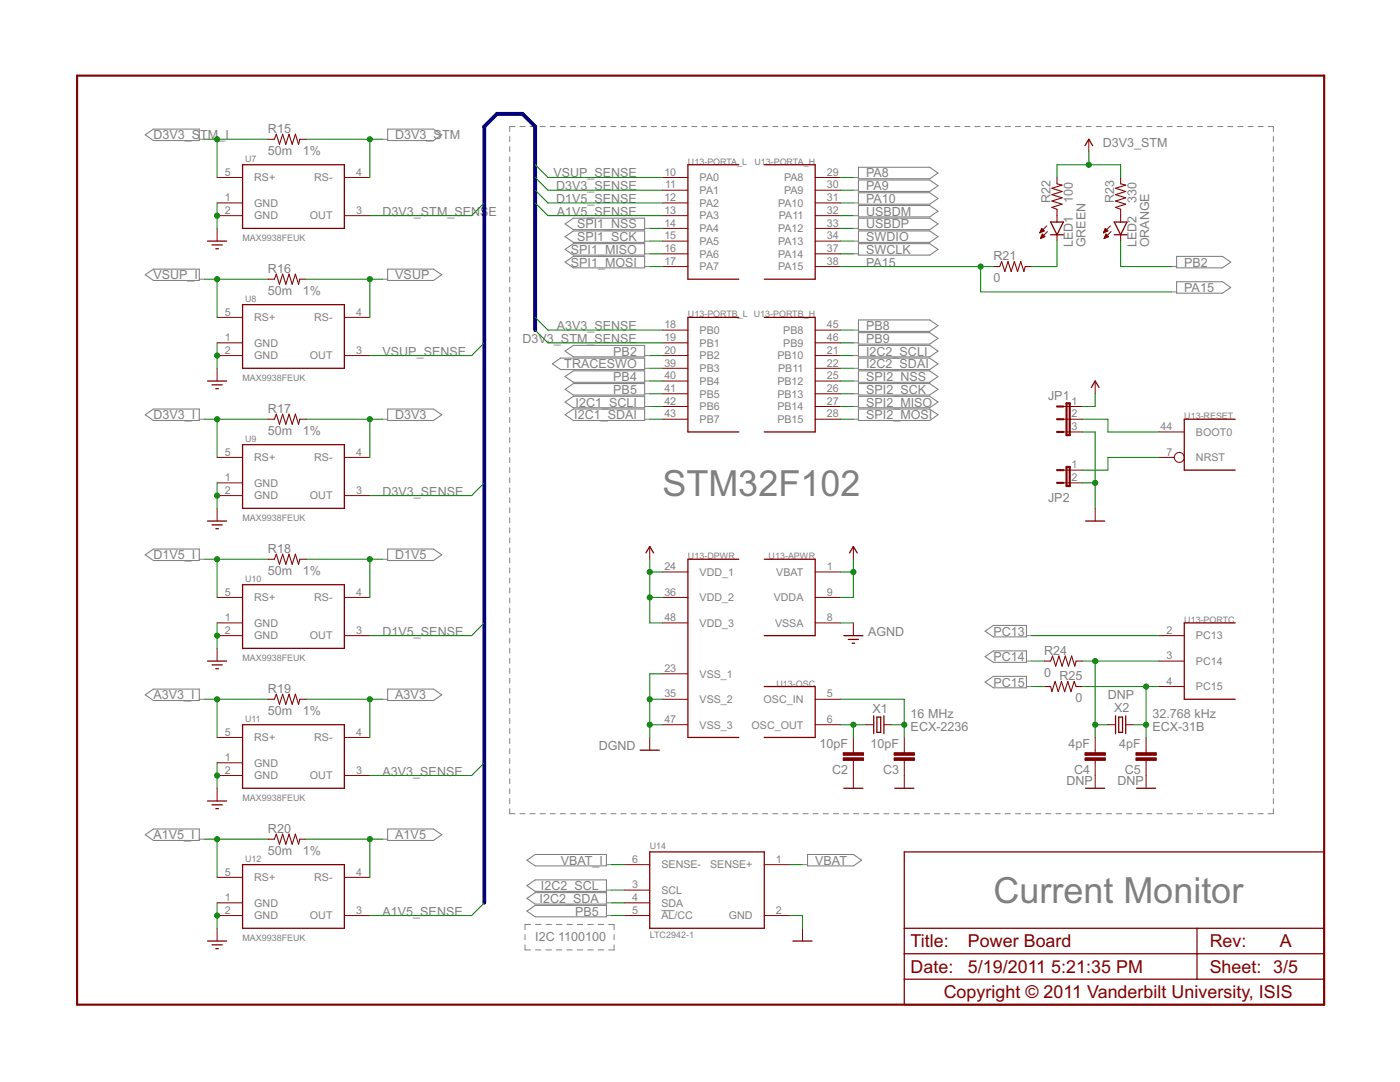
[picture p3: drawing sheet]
<svg xmlns="http://www.w3.org/2000/svg" width="279mm" height="216mm" viewBox="0 0 279 216" stroke-linecap="round" stroke-linejoin="round" font-family="sans-serif">
<defs><g id="words">
<g font-size="8" fill="#808080">
<text x="132.2" y="98.9">STM32F102</text>
<text x="198.2" y="180.2">Current Monitor</text>
</g>
<g font-size="4" fill="#800000">
<text x="181.7" y="189">Title:</text>
<text x="193.2" y="189">Power Board</text>
<text x="241.4" y="189">Rev:</text>
<text x="255.4" y="189">A</text>
<text x="181.7" y="194.1">Date:</text>
<text x="193.2" y="194.1">5/19/2011</text>
<text x="209.8" y="194.1">5:21:35 PM</text>
<text x="241.4" y="194.1">Sheet: 3/5</text>
<text x="188.3" y="199.2">Copyright © 2011 Vanderbilt University, ISIS</text>
</g>
<g font-size="2.8" fill="#808080">
<text x="30.6" y="27.8">D3V3_S</text>
<text x="40" y="27.8">TM_I</text>
<text x="53.5" y="26.5">R15</text>
<text x="78.9" y="27.8">D3V3_STM</text>
<text x="220.1" y="29.3">D3V3_STM</text>
<text x="53.5" y="31">50m</text>
<text x="60.5" y="31">1%</text>
<text x="110.4" y="35.4">VSUP_SENSE</text>
<text x="172.8" y="35.4">PA8</text>
<text x="111" y="37.9">D3V3_SENSE</text>
<text x="111" y="40.5">D1V5_SENSE</text>
<text x="172.8" y="37.9">PA9</text>
<text x="172.8" y="40.5">PA10</text>
<text x="209.7" y="40.5" transform="rotate(-90 209.7 40.5)">R22</text>
<text x="214.1" y="40.5" transform="rotate(-90 214.1 40.5)">100</text>
<text x="222.4" y="40.5" transform="rotate(-90 222.4 40.5)">R23</text>
<text x="226.8" y="40.5" transform="rotate(-90 226.8 40.5)">330</text>
<text x="76.3" y="43">D3V3_STM_SENSE</text>
<text x="111.1" y="43">A1V5_SENSE</text>
<text x="115.2" y="45.6">SPI1_NSS</text>
<text x="172.8" y="43">USBDM</text>
<text x="172.8" y="45.6">USBDP</text>
<text x="113.9" y="50.6">SPI1_MISO</text>
<text x="113.9" y="53.2">SPI1_MOSI</text>
<text x="115.2" y="48.1">SPI1_SCK</text>
<text x="172.8" y="48.1">SWDIO</text>
<text x="172.8" y="50.6">SWCLK</text>
<text x="172.8" y="53.2">PA15</text>
<text x="198.2" y="51.9">R21</text>
<text x="214.1" y="49.4" transform="rotate(-90 214.1 49.4)">LED1</text>
<text x="216.7" y="49.4" transform="rotate(-90 216.7 49.4)">GREEN</text>
<text x="226.8" y="49.4" transform="rotate(-90 226.8 49.4)">LED2</text>
<text x="229.4" y="49.4" transform="rotate(-90 229.4 49.4)">ORANGE</text>
<text x="236.3" y="53.2">PB2</text>
<text x="30.6" y="55.7">VSUP_I</text>
<text x="53.5" y="58.9">50m</text>
<text x="53.5" y="54.5">R16</text>
<text x="60.5" y="58.9">1%</text>
<text x="78.9" y="55.7">VSUP</text>
<text x="198.2" y="56.4">0</text>
<text x="236.3" y="58.3">PA15</text>
<text x="111.1" y="65.9">A3V3_SENSE</text>
<text x="172.8" y="65.9">PB8</text>
<text x="76.3" y="71">VSUP_SENSE</text>
<text x="104.3" y="68.4">D3V3_STM_SENSE</text>
<text x="122.4" y="71">PB2</text>
<text x="172.8" y="68.4">PB9</text>
<text x="172.8" y="71">I2C2_SCLI</text>
<text x="112.6" y="73.5">TRACESWO</text>
<text x="122.4" y="76">PB4</text>
<text x="172.8" y="76">SPI2_NSS</text>
<text x="172.8" y="73.5">I2C2_SDAI</text>
<text x="30.6" y="83.7">D3V3_I</text>
<text x="53.5" y="82.4">R17</text>
<text x="78.9" y="83.7">D3V3</text>
<text x="114.6" y="83.7">I2C1_SDAI</text>
<text x="114.9" y="81.1">I2C1_SCLI</text>
<text x="122.4" y="78.6">PB5</text>
<text x="172.8" y="78.6">SPI2_SCK</text>
<text x="172.8" y="81.1">SPI2_MISO</text>
<text x="172.8" y="83.7">SPI2_MOSI</text>
<text x="209.2" y="79.8">JP1</text>
<text x="53.5" y="86.8">50m</text>
<text x="60.5" y="86.8">1%</text>
<text x="76.3" y="98.9">D3V3_SENSE</text>
<text x="209.2" y="100.2">JP2</text>
<text x="30.6" y="111.6">D1V5_I</text>
<text x="53.5" y="110.3">R18</text>
<text x="78.9" y="111.6">D1V5</text>
<text x="53.5" y="114.8">50m</text>
<text x="60.5" y="114.8">1%</text>
<text x="76.3" y="126.8">D1V5_SENSE</text>
<text x="173.2" y="126.8">AGND</text>
<text x="198.2" y="126.8">PC13</text>
<text x="198.2" y="131.9">PC14</text>
<text x="208.4" y="130.6">R24</text>
<text x="198.2" y="137">PC15</text>
<text x="208.4" y="135.1">0 R25</text>
<text x="30.6" y="139.5">A3V3_I</text>
<text x="53.5" y="142.7">50m</text>
<text x="53.5" y="138.3">R19</text>
<text x="60.5" y="142.7">1%</text>
<text x="78.9" y="139.5">A3V3</text>
<text x="174.1" y="142.3">X1</text>
<text x="181.7" y="143.3">16 MHz</text>
<text x="214.6" y="140.2">0</text>
<text x="221.1" y="139.5">DNP</text>
<text x="222.4" y="142.1">X2</text>
<text x="230" y="143.3">32.768 kHz</text>
<text x="119.5" y="149.7">DGND</text>
<text x="163.6" y="149.3">10pF</text>
<text x="173.7" y="149.3">10pF</text>
<text x="181.7" y="145.9">ECX-2236</text>
<text x="213.2" y="149.3">4pF</text>
<text x="223.4" y="149.3">4pF</text>
<text x="230" y="145.9">ECX-31B</text>
<text x="76.3" y="154.8">A3V3_SENSE</text>
<text x="166.1" y="154.4">C2</text>
<text x="176.3" y="154.4">C3</text>
<text x="214.3" y="154.4">C4</text>
<text x="224.5" y="154.4">C5</text>
<text x="212.8" y="156.7">DNP</text>
<text x="223" y="156.7">DNP</text>
<text x="30.6" y="167.5">A1V5_I</text>
<text x="53.5" y="166.2">R20</text>
<text x="78.9" y="167.5">A1V5</text>
<text x="53.5" y="170.6">50m</text>
<text x="60.5" y="170.6">1%</text>
<text x="111.9" y="172.5">VBAT_I</text>
<text x="162.7" y="172.5">VBAT</text>
<text x="108" y="177.6">I2C2_SCL</text>
<text x="76.3" y="182.7">A1V5_SENSE</text>
<text x="107.7" y="180.2">I2C2_SDA</text>
<text x="114.8" y="182.7">PB5</text>
<text x="106.8" y="187.8">I2C 1100100</text>
</g>
<g font-size="2.4" fill="#808080">
<text x="44.9" y="35">5</text>
<text x="71.1" y="35">4</text>
<text x="132.6" y="35">10</text>
<text x="165" y="35">29</text>
<text x="44.9" y="40.1">1</text>
<text x="50.7" y="36.2">RS+</text>
<text x="50.7" y="41.2">GND</text>
<text x="62.7" y="36.2">RS-</text>
<text x="132.6" y="40.1">12</text>
<text x="132.7" y="37.6">11</text>
<text x="139.6" y="36.2">PA0</text>
<text x="139.6" y="38.7">PA1</text>
<text x="139.6" y="41.2">PA2</text>
<text x="155.3" y="41.2">PA10</text>
<text x="156.5" y="36.2">PA8</text>
<text x="156.5" y="38.7">PA9</text>
<text x="165" y="37.6">30</text>
<text x="165" y="40.1">31</text>
<text x="44.9" y="42.7">2</text>
<text x="50.7" y="43.8">GND</text>
<text x="61.9" y="43.8">OUT</text>
<text x="71.1" y="42.7">3</text>
<text x="132.6" y="42.7">13</text>
<text x="132.6" y="45.2">14</text>
<text x="132.6" y="47.7">15</text>
<text x="139.6" y="43.8">PA3</text>
<text x="139.6" y="46.3">PA4</text>
<text x="155.3" y="46.3">PA12</text>
<text x="155.4" y="43.8">PA11</text>
<text x="165" y="42.7">32</text>
<text x="165" y="45.2">33</text>
<text x="165" y="47.7">34</text>
<text x="132.6" y="50.3">16</text>
<text x="132.6" y="52.8">17</text>
<text x="139.6" y="48.9">PA5</text>
<text x="139.6" y="51.4">PA6</text>
<text x="139.6" y="53.9">PA7</text>
<text x="155.3" y="48.9">PA13</text>
<text x="155.3" y="51.4">PA14</text>
<text x="155.3" y="53.9">PA15</text>
<text x="165" y="50.3">37</text>
<text x="165" y="52.8">38</text>
<text x="44.9" y="63">5</text>
<text x="50.7" y="64.1">RS+</text>
<text x="62.7" y="64.1">RS-</text>
<text x="71.1" y="63">4</text>
<text x="132.6" y="65.5">18</text>
<text x="165" y="65.5">45</text>
<text x="44.9" y="68.1">1</text>
<text x="44.9" y="70.6">2</text>
<text x="50.7" y="69.2">GND</text>
<text x="50.7" y="71.7">GND</text>
<text x="61.9" y="71.7">OUT</text>
<text x="71.1" y="70.6">3</text>
<text x="132.6" y="68.1">19</text>
<text x="132.6" y="70.6">20</text>
<text x="139.6" y="66.6">PB0</text>
<text x="139.6" y="69.2">PB1</text>
<text x="139.6" y="71.7">PB2</text>
<text x="155.1" y="71.7">PB10</text>
<text x="156.3" y="66.6">PB8</text>
<text x="156.3" y="69.2">PB9</text>
<text x="165" y="68.1">46</text>
<text x="165" y="70.6">21</text>
<text x="132.6" y="73.1">39</text>
<text x="132.6" y="75.7">40</text>
<text x="139.6" y="74.3">PB3</text>
<text x="139.6" y="76.8">PB4</text>
<text x="155.1" y="76.8">PB12</text>
<text x="155.3" y="74.3">PB11</text>
<text x="165" y="73.1">22</text>
<text x="165" y="75.7">25</text>
<text x="132.6" y="78.2">41</text>
<text x="132.6" y="80.8">42</text>
<text x="132.6" y="83.3">43</text>
<text x="139.6" y="79.3">PB5</text>
<text x="139.6" y="81.9">PB6</text>
<text x="155.1" y="79.3">PB13</text>
<text x="155.1" y="81.9">PB14</text>
<text x="165" y="78.2">26</text>
<text x="165" y="80.8">27</text>
<text x="165" y="83.3">28</text>
<text x="213.8" y="80.8">1</text>
<text x="213.8" y="83.3">2</text>
<text x="139.6" y="84.4">PB7</text>
<text x="155.1" y="84.4">PB15</text>
<text x="213.8" y="85.8">3</text>
<text x="231.6" y="85.8">44</text>
<text x="238.7" y="87">BOOT0</text>
<text x="44.9" y="90.9">5</text>
<text x="44.9" y="96">1</text>
<text x="50.7" y="92">RS+</text>
<text x="62.7" y="92">RS-</text>
<text x="71.1" y="90.9">4</text>
<text x="213.8" y="93.5">1</text>
<text x="213.8" y="96">2</text>
<text x="232.8" y="90.9">7</text>
<text x="238.7" y="92">NRST</text>
<text x="44.9" y="98.5">2</text>
<text x="50.7" y="97.1">GND</text>
<text x="50.7" y="99.7">GND</text>
<text x="61.9" y="99.7">OUT</text>
<text x="71.1" y="98.5">3</text>
<text x="132.6" y="113.8">24</text>
<text x="165" y="113.8">1</text>
<text x="44.9" y="118.9">5</text>
<text x="50.7" y="120">RS+</text>
<text x="62.7" y="120">RS-</text>
<text x="71.1" y="118.9">4</text>
<text x="132.6" y="118.9">36</text>
<text x="139.6" y="114.9">VDD_1</text>
<text x="139.6" y="120">VDD_2</text>
<text x="154.4" y="120">VDDA</text>
<text x="154.9" y="114.9">VBAT</text>
<text x="165" y="118.9">9</text>
<text x="44.9" y="123.9">1</text>
<text x="50.7" y="125">GND</text>
<text x="132.6" y="123.9">48</text>
<text x="139.6" y="125">VDD_3</text>
<text x="154.7" y="125">VSSA</text>
<text x="165" y="123.9">8</text>
<text x="44.9" y="126.5">2</text>
<text x="50.7" y="127.6">GND</text>
<text x="61.9" y="127.6">OUT</text>
<text x="71.1" y="126.5">3</text>
<text x="232.8" y="126.5">2</text>
<text x="232.8" y="131.5">3</text>
<text x="238.7" y="127.6">PC13</text>
<text x="132.6" y="134.1">23</text>
<text x="139.6" y="135.2">VSS_1</text>
<text x="232.8" y="136.6">4</text>
<text x="238.7" y="132.7">PC14</text>
<text x="238.7" y="137.7">PC15</text>
<text x="132.6" y="139.2">35</text>
<text x="139.6" y="140.3">VSS_2</text>
<text x="152.4" y="140.3">OSC_IN</text>
<text x="165" y="139.2">5</text>
<text x="44.9" y="146.8">5</text>
<text x="50.7" y="147.9">RS+</text>
<text x="62.7" y="147.9">RS-</text>
<text x="71.1" y="146.8">4</text>
<text x="132.6" y="144.2">47</text>
<text x="139.6" y="145.4">VSS_3</text>
<text x="150" y="145.4">OSC_OUT</text>
<text x="165" y="144.2">6</text>
<text x="44.9" y="151.9">1</text>
<text x="44.9" y="154.4">2</text>
<text x="50.7" y="153">GND</text>
<text x="50.7" y="155.5">GND</text>
<text x="61.9" y="155.5">OUT</text>
<text x="71.1" y="154.4">3</text>
<text x="126.2" y="172.2">6</text>
<text x="132" y="173.3">SENSE-</text>
<text x="141.7" y="173.3">SENSE+</text>
<text x="154.9" y="172.2">1</text>
<text x="44.9" y="174.7">5</text>
<text x="44.9" y="179.8">1</text>
<text x="50.7" y="175.8">RS+</text>
<text x="62.7" y="175.8">RS-</text>
<text x="71.1" y="174.7">4</text>
<text x="126.2" y="177.3">3</text>
<text x="126.2" y="179.8">4</text>
<text x="132" y="178.4">SCL</text>
<text x="44.9" y="182.3">2</text>
<text x="50.7" y="180.9">GND</text>
<text x="50.7" y="183.5">GND</text>
<text x="61.9" y="183.5">OUT</text>
<text x="71.1" y="182.3">3</text>
<text x="126.2" y="182.3">5</text>
<text x="132" y="180.9">SDA</text>
<text x="132" y="183.5">AL/CC</text>
<text x="145.4" y="183.5">GND</text>
<text x="154.9" y="182.3">2</text>
</g>
<g font-size="2" fill="#808080">
<text x="48.9" y="32.4">U7</text>
<text x="137.3" y="32.9">U13-PORTA_L</text>
<text x="150.6" y="32.9">U13-PORTA_H</text>
<text x="48.4" y="48.1">MAX9938FEUK</text>
<text x="48.9" y="60.3">U8</text>
<text x="137.3" y="63.3">U13-PORTB_L U13-PORTB_H</text>
<text x="48.4" y="76">MAX9938FEUK</text>
<text x="236.3" y="83.7">U13-RESET</text>
<text x="48.9" y="88.2">U9</text>
<text x="48.4" y="104">MAX9938FEUK</text>
<text x="137.3" y="111.6">U13-DPWR</text>
<text x="153.4" y="111.6">U13-APWR</text>
<text x="48.9" y="116.2">U10</text>
<text x="236.3" y="124.3">U13-PORTC</text>
<text x="48.4" y="131.9">MAX9938FEUK</text>
<text x="155" y="137">U13-OSC</text>
<text x="48.9" y="144.1">U11</text>
<text x="48.4" y="159.8">MAX9938FEUK</text>
<text x="48.9" y="172">U12</text>
<text x="129.7" y="169.5">U14</text>
<text x="48.4" y="187.8">MAX9938FEUK</text>
<text x="129.7" y="187.3">LTC2942-1</text>
</g>
</g></defs>
<g fill="#808080" stroke="#808080" stroke-width=".2">
<path d="M101.7 162.4h1.1z"/>
<path d="M103.8 162.4h1z"/>
<path d="M105.8 162.4h1z"/>
<path d="M107.8 162.4h1z"/>
<path d="M109.8 162.4h1z"/>
<path d="M111.8 162.4h1z"/>
<path d="M113.9 162.4h1z"/>
<path d="M115.9 162.4h1z"/>
<path d="M117.9 162.4h1z"/>
<path d="M119.9 162.4h1z"/>
<path d="M121.9 162.4h1z"/>
<path d="M123.9 162.4h1z"/>
<path d="M126 162.4h1z"/>
<path d="M128 162.4h1z"/>
<path d="M130 162.4h1z"/>
<path d="M132 162.4h1z"/>
<path d="M134 162.4h1z"/>
<path d="M136 162.4h1.1z"/>
<path d="M138.1 162.4h1z"/>
<path d="M140.1 162.4h1z"/>
<path d="M142.1 162.4h1z"/>
<path d="M144.1 162.4h1z"/>
<path d="M146.1 162.4h1.1z"/>
<path d="M148.1 162.4h1.1z"/>
<path d="M150.2 162.4h1z"/>
<path d="M152.2 162.4h1z"/>
<path d="M154.2 162.4h1z"/>
<path d="M156.2 162.4h1z"/>
<path d="M158.2 162.4h1.1z"/>
<path d="M160.3 162.4h1z"/>
<path d="M162.3 162.4h1z"/>
<path d="M164.3 162.4h1z"/>
<path d="M166.3 162.4h1z"/>
<path d="M168.3 162.4h1.1z"/>
<path d="M170.3 162.4h1.1z"/>
<path d="M172.4 162.4h1z"/>
<path d="M174.4 162.4h1z"/>
<path d="M176.4 162.4h1z"/>
<path d="M178.4 162.4h1.1z"/>
<path d="M180.4 162.4h1.1z"/>
<path d="M182.5 162.4h1z"/>
<path d="M184.5 162.4h1z"/>
<path d="M186.5 162.4h1z"/>
<path d="M188.5 162.4h1z"/>
<path d="M190.5 162.4h1.1z"/>
<path d="M192.6 162.4h1z"/>
<path d="M194.6 162.4h1z"/>
<path d="M196.6 162.4h1z"/>
<path d="M198.6 162.4h1z"/>
<path d="M200.6 162.4h1z"/>
<path d="M202.6 162.4h1.1z"/>
<path d="M204.7 162.4h1z"/>
<path d="M206.7 162.4h1z"/>
<path d="M208.7 162.4h1z"/>
<path d="M210.7 162.4h1z"/>
<path d="M212.7 162.4h1.1z"/>
<path d="M214.8 162.4h1z"/>
<path d="M216.8 162.4h1z"/>
<path d="M218.8 162.4h1z"/>
<path d="M220.8 162.4h1z"/>
<path d="M222.8 162.4h1z"/>
<path d="M224.9 162.4h1z"/>
<path d="M226.9 162.4h1z"/>
<path d="M228.9 162.4h1z"/>
<path d="M230.9 162.4h1z"/>
<path d="M232.9 162.4h1z"/>
<path d="M234.9 162.4h1z"/>
<path d="M237 162.4h1z"/>
<path d="M239 162.4h1z"/>
<path d="M241 162.4h1z"/>
<path d="M243 162.4h1z"/>
<path d="M245 162.4h1z"/>
<path d="M247 162.4h1.1z"/>
<path d="M249.1 162.4h1z"/>
<path d="M251.1 162.4h1z"/>
<path d="M253.1 162.4h1z"/>
<path d="M254.1 161.4v1z"/>
<path d="M254.1 159.4v1z"/>
<path d="M254.1 157.4v1z"/>
<path d="M254.1 155.4v1z"/>
<path d="M254.1 153.4v1z"/>
<path d="M254.1 151.4v1z"/>
<path d="M254.1 149.4v1z"/>
<path d="M254.1 147.4v1z"/>
<path d="M254.1 145.4v1z"/>
<path d="M254.1 143.4v1z"/>
<path d="M254.1 141.4v1z"/>
<path d="M254.1 139.4v1z"/>
<path d="M254.1 137.4v.9z"/>
<path d="M254.1 135.4v1z"/>
<path d="M254.1 133.3v1z"/>
<path d="M254.1 131.3v1.1z"/>
<path d="M254.1 129.3v1z"/>
<path d="M254.1 127.3v1.1z"/>
<path d="M254.1 125.3v1z"/>
<path d="M254.1 123.3v1z"/>
<path d="M254.1 121.3v1z"/>
<path d="M254.1 119.3v1z"/>
<path d="M254.1 117.3v1z"/>
<path d="M254.1 115.3v1z"/>
<path d="M254.1 113.3v1z"/>
<path d="M254.1 111.3v1z"/>
<path d="M254.1 109.3v1z"/>
<path d="M254.1 107.3v1z"/>
<path d="M254.1 105.3v1z"/>
<path d="M254.1 103.3v1z"/>
<path d="M254.1 101.3v1z"/>
<path d="M254.1 99.3v1z"/>
<path d="M254.1 97.3v1z"/>
<path d="M254.1 95.3v1z"/>
<path d="M254.1 93.3v1z"/>
<path d="M254.1 91.3v1z"/>
<path d="M254.1 89.3v1z"/>
<path d="M254.1 87.3v1z"/>
<path d="M254.1 85.3v1z"/>
<path d="M254.1 83.3v1z"/>
<path d="M254.1 81.3v1z"/>
<path d="M254.1 79.3v1z"/>
<path d="M254.1 77.3v1z"/>
<path d="M254.1 75.3v1z"/>
<path d="M254.1 73.3v1z"/>
<path d="M254.1 71.3v1z"/>
<path d="M254.1 69.3v1z"/>
<path d="M254.1 67.3v1z"/>
<path d="M254.1 65.3v1z"/>
<path d="M254.1 63.3v1z"/>
<path d="M254.1 61.3v1z"/>
<path d="M254.1 59.3v1z"/>
<path d="M254.1 57.3v1z"/>
<path d="M254.1 55.3v1z"/>
<path d="M254.1 53.3v1z"/>
<path d="M254.1 51.3v1z"/>
<path d="M254.1 49.3v1z"/>
<path d="M254.1 47.3v1z"/>
<path d="M254.1 45.3v1z"/>
<path d="M254.1 43.3v1z"/>
<path d="M254.1 41.3v1z"/>
<path d="M254.1 39.3v1z"/>
<path d="M254.1 37.3v1z"/>
<path d="M254.1 35.3v1z"/>
<path d="M254.1 33.3v1z"/>
<path d="M254.1 31.3v1z"/>
<path d="M254.1 29.3v.9z"/>
<path d="M254.1 27.2v1.1z"/>
<path d="M254.1 25.3v.9z"/>
<path d="M253.1 25.3h1z"/>
<path d="M251.1 25.3h1z"/>
<path d="M249.1 25.3h1z"/>
<path d="M247 25.3h1.1z"/>
<path d="M245 25.3h1z"/>
<path d="M243 25.3h1z"/>
<path d="M241 25.3h1z"/>
<path d="M239 25.3h1z"/>
<path d="M237 25.3h1z"/>
<path d="M234.9 25.3h1z"/>
<path d="M232.9 25.3h1z"/>
<path d="M230.9 25.3h1z"/>
<path d="M228.9 25.3h1z"/>
<path d="M226.9 25.3h1z"/>
<path d="M224.9 25.3h1z"/>
<path d="M222.8 25.3h1z"/>
<path d="M220.8 25.3h1z"/>
<path d="M218.8 25.3h1z"/>
<path d="M216.8 25.3h1z"/>
<path d="M214.8 25.3h1z"/>
<path d="M212.7 25.3h1.1z"/>
<path d="M210.7 25.3h1z"/>
<path d="M208.7 25.3h1z"/>
<path d="M206.7 25.3h1z"/>
<path d="M204.7 25.3h1z"/>
<path d="M202.6 25.3h1.1z"/>
<path d="M200.6 25.3h1.1z"/>
<path d="M198.6 25.3h1z"/>
<path d="M196.6 25.3h1z"/>
<path d="M194.6 25.3h1z"/>
<path d="M192.6 25.3h1z"/>
<path d="M190.5 25.3h1.1z"/>
<path d="M188.5 25.3h1z"/>
<path d="M186.5 25.3h1z"/>
<path d="M184.5 25.3h1z"/>
<path d="M182.5 25.3h1z"/>
<path d="M180.4 25.3h1.1z"/>
<path d="M178.4 25.3h1.1z"/>
<path d="M176.4 25.3h1z"/>
<path d="M174.4 25.3h1z"/>
<path d="M172.4 25.3h1z"/>
<path d="M170.3 25.3h1.1z"/>
<path d="M168.3 25.3h1.1z"/>
<path d="M166.3 25.3h1z"/>
<path d="M164.3 25.3h1z"/>
<path d="M162.3 25.3h1z"/>
<path d="M160.3 25.3h1z"/>
<path d="M158.2 25.3h1.1z"/>
<path d="M156.2 25.3h1z"/>
<path d="M154.2 25.3h1z"/>
<path d="M152.2 25.3h1z"/>
<path d="M150.2 25.3h1z"/>
<path d="M148.1 25.3h1.1z"/>
<path d="M146.1 25.3h1.1z"/>
<path d="M144.1 25.3h1z"/>
<path d="M142.1 25.3h1z"/>
<path d="M140.1 25.3h1z"/>
<path d="M138.1 25.3h1z"/>
<path d="M136 25.3h1.1z"/>
<path d="M134 25.3h1z"/>
<path d="M132 25.3h1z"/>
<path d="M130 25.3h1z"/>
<path d="M128 25.3h1z"/>
<path d="M126 25.3h1z"/>
<path d="M123.9 25.3h1z"/>
<path d="M121.9 25.3h1z"/>
<path d="M119.9 25.3h1z"/>
<path d="M117.9 25.3h1z"/>
<path d="M115.9 25.3h1z"/>
<path d="M113.9 25.3h1z"/>
<path d="M111.8 25.3h1z"/>
<path d="M109.8 25.3h1z"/>
<path d="M107.8 25.3h1z"/>
<path d="M105.8 25.3h1z"/>
<path d="M103.8 25.3h1z"/>
<path d="M101.7 25.3h1.1z"/>
<path d="M101.7 25.3v.9z"/>
<path d="M101.7 27.2v1.1z"/>
<path d="M101.7 29.3v.9z"/>
<path d="M101.7 31.3v1z"/>
<path d="M101.7 33.3v.9z"/>
<path d="M101.7 35.3v1z"/>
<path d="M101.7 37.3v1z"/>
<path d="M101.7 39.3v1z"/>
<path d="M101.7 41.3v1z"/>
<path d="M101.7 43.3v1z"/>
<path d="M101.7 45.3v1z"/>
<path d="M101.7 47.3v1z"/>
<path d="M101.7 49.3v1z"/>
<path d="M101.7 51.3v1z"/>
<path d="M101.7 53.3v1z"/>
<path d="M101.7 55.3v1z"/>
<path d="M101.7 57.3v1z"/>
<path d="M101.7 59.3v1z"/>
<path d="M101.7 61.3v1z"/>
<path d="M101.7 63.3v1z"/>
<path d="M101.7 65.3v1z"/>
<path d="M101.7 67.3v1z"/>
<path d="M101.7 69.3v1z"/>
<path d="M101.7 71.3v1z"/>
<path d="M101.7 73.3v1z"/>
<path d="M101.7 75.3v1z"/>
<path d="M101.7 77.3v1z"/>
<path d="M101.7 79.3v1z"/>
<path d="M101.7 81.3v1z"/>
<path d="M101.7 83.3v1z"/>
<path d="M101.7 85.3v1z"/>
<path d="M101.7 87.3v1z"/>
<path d="M101.7 89.3v1z"/>
<path d="M101.7 91.3v1z"/>
<path d="M101.7 93.3v1z"/>
<path d="M101.7 95.3v1z"/>
<path d="M101.7 97.3v1z"/>
<path d="M101.7 99.3v1z"/>
<path d="M101.7 101.3v1z"/>
<path d="M101.7 103.3v1z"/>
<path d="M101.7 105.3v1z"/>
<path d="M101.7 107.3v1z"/>
<path d="M101.7 109.3v1z"/>
<path d="M101.7 111.3v1z"/>
<path d="M101.7 113.3v1z"/>
<path d="M101.7 115.3v1z"/>
<path d="M101.7 117.3v1z"/>
<path d="M101.7 119.3v1z"/>
<path d="M101.7 121.3v1z"/>
<path d="M101.7 123.3v1z"/>
<path d="M101.7 125.3v1z"/>
<path d="M101.7 127.3v1.1z"/>
<path d="M101.7 129.3v1z"/>
<path d="M101.7 131.3v1.1z"/>
<path d="M101.7 133.3v1z"/>
<path d="M101.7 135.3v1.1z"/>
<path d="M101.7 137.4v.9z"/>
<path d="M101.7 139.4v1z"/>
<path d="M101.7 141.4v1z"/>
<path d="M101.7 143.4v1z"/>
<path d="M101.7 145.4v1z"/>
<path d="M101.7 147.4v1z"/>
<path d="M101.7 149.4v1z"/>
<path d="M101.7 151.4v1z"/>
<path d="M101.7 153.4v1z"/>
<path d="M101.7 155.4v1z"/>
<path d="M101.7 157.4v1z"/>
<path d="M101.7 159.4v1z"/>
<path d="M101.7 161.4v1z"/>
<path d="M104.8 189.5h1.1z"/>
<path d="M106.9 189.5h1z"/>
<path d="M109 189.5h1z"/>
<path d="M111 189.5h1.1z"/>
<path d="M113.1 189.5h1.1z"/>
<path d="M115.2 189.5h1.1z"/>
<path d="M117.3 189.5h1.1z"/>
<path d="M119.4 189.5h1.1z"/>
<path d="M121.5 189.5h1.1z"/>
<path d="M122.6 188.5v1z"/>
<path d="M122.6 186.5v1z"/>
<path d="M122.6 184.5v1z"/>
<path d="M121.5 184.5h1.1z"/>
<path d="M119.4 184.5h1.1z"/>
<path d="M117.3 184.5h1.1z"/>
<path d="M115.2 184.5h1.1z"/>
<path d="M113.1 184.5h1.1z"/>
<path d="M111 184.5h1.1z"/>
<path d="M109 184.5h1z"/>
<path d="M106.9 184.5h1z"/>
<path d="M104.8 184.5h1.1z"/>
<path d="M104.8 184.5v1z"/>
<path d="M104.8 186.5v1z"/>
<path d="M104.8 188.5v1z"/>
<path d="M39.8 55.7h1z"/>
<path d="M39.8 83.7h1z"/>
<path d="M39.8 27.8h1z"/>
<path d="M39.8 139.5h1z"/>
<path d="M39.8 167.4h1z"/>
<path d="M39.8 111.6h1z"/>
<path d="M76.3 167.4h1.1z"/>
<path d="M76.3 139.5h1.1z"/>
<path d="M76.3 27.8h1.1z"/>
<path d="M76.3 111.6h1.1z"/>
<path d="M76.3 83.7h1.1z"/>
<path d="M76.3 55.7h1.1z"/>
<path d="M128.7 45.6h1z"/>
<path d="M128.7 48.1h1z"/>
<path d="M128.7 50.7h1z"/>
<path d="M128.7 53.2h1z"/>
<path d="M128.7 76h1z"/>
<path d="M128.7 73.5h1z"/>
<path d="M128.7 71h1z"/>
<path d="M170.3 48.1h1z"/>
<path d="M170.3 50.7h1z"/>
<path d="M170.3 76h1z"/>
<path d="M170.3 78.6h1z"/>
<path d="M170.3 81.1h1z"/>
<path d="M170.3 83.7h1z"/>
<path d="M128.7 78.6h1z"/>
<path d="M128.7 81.1h1z"/>
<path d="M128.7 83.7h1z"/>
<path d="M170.3 35.4h1z"/>
<path d="M170.3 38h1z"/>
<path d="M170.3 40.5h1z"/>
<path d="M170.3 43h1z"/>
<path d="M170.3 45.6h1z"/>
<path d="M170.3 65.9h1z"/>
<path d="M170.3 68.4h1z"/>
<path d="M121 172.5h1z"/>
<path d="M204.9 131.9h1z"/>
<path d="M204.9 137h1z"/>
<path d="M233.8 53.2h1z"/>
<path d="M121 182.7h1z"/>
<path d="M160.1 172.5h1.1z"/>
<path d="M204.9 126.8h1z"/>
<path d="M233.8 58.3h1z"/>
<path d="M121 180.1h1z"/>
<path d="M121 177.6h1z"/>
<path d="M170.3 73.5h1z"/>
<path d="M170.3 71h1z"/>
<path d="M132 181.7h2.6z"/>
</g>
<g fill="#808080" stroke="#808080" stroke-width=".21">
<path d="M30.6 56h9.2z"/>
<path d="M29 54.8l1.6 1.2z"/>
<path d="M29 54.8l1.6-1.1z"/>
<path d="M30.6 53.7h9.2z"/>
<path d="M39.8 53.7v2z"/>
<path d="M39.8 55.7v.3z"/>
<path d="M30.6 83.9h9.2z"/>
<path d="M29 82.8l1.6 1.1z"/>
<path d="M29 82.8l1.6-1.2z"/>
<path d="M30.6 81.6h9.2z"/>
<path d="M39.8 81.6v2.1z"/>
<path d="M39.8 83.7v.2z"/>
<path d="M30.6 28h9.2z"/>
<path d="M29 26.9l1.6 1.1z"/>
<path d="M29 26.9l1.6-1.1z"/>
<path d="M30.6 25.8h9.2z"/>
<path d="M39.8 25.8v2z"/>
<path d="M39.8 27.8v.2z"/>
<path d="M30.6 139.8h9.2z"/>
<path d="M29 138.6l1.6 1.2z"/>
<path d="M29 138.6l1.6-1.1z"/>
<path d="M30.6 137.5h9.2z"/>
<path d="M39.8 137.5v2z"/>
<path d="M39.8 139.5v.3z"/>
<path d="M30.6 167.7h9.2z"/>
<path d="M29 166.6l1.6 1.1z"/>
<path d="M29 166.6l1.6-1.2z"/>
<path d="M30.6 165.4h9.2z"/>
<path d="M39.8 165.4v2z"/>
<path d="M39.8 167.4v.3z"/>
<path d="M30.6 111.8h9.2z"/>
<path d="M29 110.7l1.6 1.1z"/>
<path d="M29 110.7l1.6-1.1z"/>
<path d="M30.6 109.6h9.2z"/>
<path d="M39.8 109.6v2z"/>
<path d="M39.8 111.6v.2z"/>
<path d="M77.4 167.7h9.1z"/>
<path d="M86.5 167.7l1.7-1.1z"/>
<path d="M86.5 165.4l1.7 1.2z"/>
<path d="M77.4 165.4h9.1z"/>
<path d="M77.4 165.4v2z"/>
<path d="M77.4 167.4v.3z"/>
<path d="M77.4 139.8h9.1z"/>
<path d="M86.5 139.8l1.7-1.2z"/>
<path d="M86.5 137.5l1.7 1.1z"/>
<path d="M77.4 137.5h9.1z"/>
<path d="M77.4 137.5v2z"/>
<path d="M77.4 139.5v.3z"/>
<path d="M77.4 28h9.1z"/>
<path d="M86.5 28l1.7-1.1z"/>
<path d="M86.5 25.8l1.7 1.1z"/>
<path d="M77.4 25.8h9.1z"/>
<path d="M77.4 25.8v2z"/>
<path d="M77.4 27.8v.2z"/>
<path d="M77.4 111.8h9.1z"/>
<path d="M86.5 111.8l1.7-1.1z"/>
<path d="M86.5 109.6l1.7 1.1z"/>
<path d="M77.4 109.6h9.1z"/>
<path d="M77.4 109.6v2z"/>
<path d="M77.4 111.6v.2z"/>
<path d="M77.4 83.9h9.1z"/>
<path d="M86.5 83.9l1.7-1.1z"/>
<path d="M86.5 81.6l1.7 1.2z"/>
<path d="M77.4 81.6h9.1z"/>
<path d="M77.4 81.6v2.1z"/>
<path d="M77.4 83.7v.2z"/>
<path d="M77.4 56h9.1z"/>
<path d="M86.5 56l1.7-1.2z"/>
<path d="M86.5 53.7l1.7 1.1z"/>
<path d="M77.4 53.7h9.1z"/>
<path d="M77.4 53.7v2z"/>
<path d="M77.4 55.7v.3z"/>
<path d="M114.4 45.8h14.3z"/>
<path d="M112.8 44.7l1.6 1.1z"/>
<path d="M112.8 44.7l1.6-1.2z"/>
<path d="M114.4 43.5h14.3z"/>
<path d="M128.7 43.5v2.1z"/>
<path d="M128.7 45.6v.2z"/>
<path d="M114.4 48.4h14.3z"/>
<path d="M112.8 47.2l1.6 1.2z"/>
<path d="M112.8 47.2l1.6-1.1z"/>
<path d="M114.4 46.1h14.3z"/>
<path d="M128.7 46.1v2z"/>
<path d="M128.7 48.1v.3z"/>
<path d="M114.4 50.9h14.3z"/>
<path d="M112.8 49.8l1.6 1.1z"/>
<path d="M112.8 49.8l1.6-1.2z"/>
<path d="M114.4 48.6h14.3z"/>
<path d="M128.7 48.6v2.1z"/>
<path d="M128.7 50.7v.2z"/>
<path d="M114.4 53.4h14.3z"/>
<path d="M112.8 52.3l1.6 1.1z"/>
<path d="M112.8 52.3l1.6-1.1z"/>
<path d="M114.4 51.2h14.3z"/>
<path d="M128.7 51.2v2z"/>
<path d="M128.7 53.2v.2z"/>
<path d="M114.4 76.3h14.3z"/>
<path d="M112.8 75.1l1.6 1.2z"/>
<path d="M112.8 75.1l1.6-1.1z"/>
<path d="M114.4 74h14.3z"/>
<path d="M128.7 74v2z"/>
<path d="M128.7 76v.3z"/>
<path d="M111.9 73.7h16.8z"/>
<path d="M110.2 72.6l1.7 1.1z"/>
<path d="M110.2 72.6l1.7-1.1z"/>
<path d="M111.9 71.5h16.8z"/>
<path d="M128.7 71.5v2z"/>
<path d="M128.7 73.5v.2z"/>
<path d="M114.4 71.2h14.3z"/>
<path d="M112.8 70.1l1.6 1.1z"/>
<path d="M112.8 70.1l1.6-1.2z"/>
<path d="M114.4 68.9h14.3z"/>
<path d="M128.7 68.9v2.1z"/>
<path d="M128.7 71v.2z"/>
<path d="M171.3 48.4h14.2z"/>
<path d="M185.5 48.4l1.7-1.2z"/>
<path d="M185.5 46.1l1.7 1.1z"/>
<path d="M171.3 46.1h14.2z"/>
<path d="M171.3 46.1v2z"/>
<path d="M171.3 48.1v.3z"/>
<path d="M171.3 50.9h14.2z"/>
<path d="M185.5 50.9l1.7-1.1z"/>
<path d="M185.5 48.6l1.7 1.2z"/>
<path d="M171.3 48.6h14.2z"/>
<path d="M171.3 48.6v2.1z"/>
<path d="M171.3 50.7v.2z"/>
<path d="M171.3 76.3h14.2z"/>
<path d="M185.5 76.3l1.7-1.2z"/>
<path d="M185.5 74l1.7 1.1z"/>
<path d="M171.3 74h14.2z"/>
<path d="M171.3 74v2z"/>
<path d="M171.3 76v.3z"/>
<path d="M171.3 78.8h14.2z"/>
<path d="M185.5 78.8l1.7-1.1z"/>
<path d="M185.5 76.5l1.7 1.2z"/>
<path d="M171.3 76.5h14.2z"/>
<path d="M171.3 76.5v2.1z"/>
<path d="M171.3 78.6v.2z"/>
<path d="M171.3 81.4h14.2z"/>
<path d="M185.5 81.4l1.7-1.2z"/>
<path d="M185.5 79.1l1.7 1.1z"/>
<path d="M171.3 79.1h14.2z"/>
<path d="M171.3 79.1v2z"/>
<path d="M171.3 81.1v.3z"/>
<path d="M171.3 83.9h14.2z"/>
<path d="M185.5 83.9l1.7-1.1z"/>
<path d="M185.5 81.6l1.7 1.2z"/>
<path d="M171.3 81.6h14.2z"/>
<path d="M171.3 81.6v2.1z"/>
<path d="M171.3 83.7v.2z"/>
<path d="M114.4 78.8h14.3z"/>
<path d="M112.8 77.7l1.6 1.1z"/>
<path d="M112.8 77.7l1.6-1.2z"/>
<path d="M114.4 76.5h14.3z"/>
<path d="M128.7 76.5v2.1z"/>
<path d="M128.7 78.6v.2z"/>
<path d="M114.4 81.4h14.3z"/>
<path d="M112.8 80.2l1.6 1.2z"/>
<path d="M112.8 80.2l1.6-1.1z"/>
<path d="M114.4 79.1h14.3z"/>
<path d="M128.7 79.1v2z"/>
<path d="M128.7 81.1v.3z"/>
<path d="M114.4 83.9h14.3z"/>
<path d="M112.8 82.8l1.6 1.1z"/>
<path d="M112.8 82.8l1.6-1.2z"/>
<path d="M114.4 81.6h14.3z"/>
<path d="M128.7 81.6v2.1z"/>
<path d="M128.7 83.7v.2z"/>
<path d="M171.3 35.7h14.2z"/>
<path d="M185.5 35.7l1.7-1.2z"/>
<path d="M185.5 33.4l1.7 1.1z"/>
<path d="M171.3 33.4h14.2z"/>
<path d="M171.3 33.4v2z"/>
<path d="M171.3 35.4v.3z"/>
<path d="M171.3 38.2h14.2z"/>
<path d="M185.5 38.2l1.7-1.1z"/>
<path d="M185.5 35.9l1.7 1.2z"/>
<path d="M171.3 35.9h14.2z"/>
<path d="M171.3 35.9v2.1z"/>
<path d="M171.3 38v.2z"/>
<path d="M171.3 40.7h14.2z"/>
<path d="M185.5 40.7l1.7-1.1z"/>
<path d="M185.5 38.5l1.7 1.1z"/>
<path d="M171.3 38.5h14.2z"/>
<path d="M171.3 38.5v2z"/>
<path d="M171.3 40.5v.2z"/>
<path d="M171.3 43.3h14.2z"/>
<path d="M185.5 43.3l1.7-1.2z"/>
<path d="M185.5 41l1.7 1.1z"/>
<path d="M171.3 41h14.2z"/>
<path d="M171.3 41v2z"/>
<path d="M171.3 43v.3z"/>
<path d="M171.3 45.8h14.2z"/>
<path d="M185.5 45.8l1.7-1.1z"/>
<path d="M185.5 43.5l1.7 1.2z"/>
<path d="M171.3 43.5h14.2z"/>
<path d="M171.3 43.5v2.1z"/>
<path d="M171.3 45.6v.2z"/>
<path d="M171.3 66.1h14.2z"/>
<path d="M185.5 66.1l1.7-1.1z"/>
<path d="M185.5 63.8l1.7 1.2z"/>
<path d="M171.3 63.8h14.2z"/>
<path d="M171.3 63.8v2.1z"/>
<path d="M171.3 65.9v.2z"/>
<path d="M171.3 68.7h14.2z"/>
<path d="M185.5 68.7l1.7-1.2z"/>
<path d="M185.5 66.4l1.7 1.1z"/>
<path d="M171.3 66.4h14.2z"/>
<path d="M171.3 66.4v2z"/>
<path d="M171.3 68.4v.3z"/>
<path d="M106.8 172.8h14.2z"/>
<path d="M105.2 171.6l1.6 1.2z"/>
<path d="M105.2 171.6l1.6-1.1z"/>
<path d="M106.8 170.5h14.2z"/>
<path d="M121 170.5v2z"/>
<path d="M121 172.5v.3z"/>
<path d="M198.2 132.2h6.7z"/>
<path d="M196.6 131l1.6 1.2z"/>
<path d="M196.6 131l1.6-1.1z"/>
<path d="M198.2 129.9h6.7z"/>
<path d="M204.9 129.9v2z"/>
<path d="M204.9 131.9v.3z"/>
<path d="M198.2 137.2h6.7z"/>
<path d="M196.6 136.1l1.6 1.1z"/>
<path d="M196.6 136.1l1.6-1.1z"/>
<path d="M198.2 135h6.7z"/>
<path d="M204.9 135v2z"/>
<path d="M204.9 137v.2z"/>
<path d="M234.8 53.4h9.2z"/>
<path d="M244 53.4l1.6-1.1z"/>
<path d="M244 51.2l1.6 1.1z"/>
<path d="M234.8 51.2h9.2z"/>
<path d="M234.8 51.2v2z"/>
<path d="M234.8 53.2v.2z"/>
<path d="M106.8 182.9h14.2z"/>
<path d="M105.2 181.8l1.6 1.1z"/>
<path d="M105.2 181.8l1.6-1.1z"/>
<path d="M106.8 180.7h14.2z"/>
<path d="M121 180.7v2z"/>
<path d="M121 182.7v.2z"/>
<path d="M161.2 172.8h9.1z"/>
<path d="M170.3 172.8l1.7-1.2z"/>
<path d="M170.3 170.5l1.7 1.1z"/>
<path d="M161.2 170.5h9.1z"/>
<path d="M161.2 170.5v2z"/>
<path d="M161.2 172.5v.3z"/>
<path d="M198.2 127.1h6.7z"/>
<path d="M196.6 125.9l1.6 1.2z"/>
<path d="M196.6 125.9l1.6-1.1z"/>
<path d="M198.2 124.8h6.7z"/>
<path d="M204.9 124.8v2z"/>
<path d="M204.9 126.8v.3z"/>
<path d="M234.8 58.5h9.2z"/>
<path d="M244 58.5l1.6-1.1z"/>
<path d="M244 56.2l1.6 1.2z"/>
<path d="M234.8 56.2h9.2z"/>
<path d="M234.8 56.2v2.1z"/>
<path d="M234.8 58.3v.2z"/>
<path d="M106.8 180.4h14.2z"/>
<path d="M105.2 179.3l1.6 1.1z"/>
<path d="M105.2 179.3l1.6-1.2z"/>
<path d="M106.8 178.1h14.2z"/>
<path d="M121 178.1v2z"/>
<path d="M121 180.1v.3z"/>
<path d="M106.8 177.9h14.2z"/>
<path d="M105.2 176.7l1.6 1.2z"/>
<path d="M105.2 176.7l1.6-1.1z"/>
<path d="M106.8 175.6h14.2z"/>
<path d="M121 175.6v2z"/>
<path d="M121 177.6v.3z"/>
<path d="M171.3 73.7h14.2z"/>
<path d="M185.5 73.7l1.7-1.1z"/>
<path d="M185.5 71.5l1.7 1.1z"/>
<path d="M171.3 71.5h14.2z"/>
<path d="M171.3 71.5v2z"/>
<path d="M171.3 73.5v.2z"/>
<path d="M171.3 71.2h14.2z"/>
<path d="M185.5 71.2l1.7-1.1z"/>
<path d="M185.5 68.9l1.7 1.2z"/>
<path d="M171.3 68.9h14.2z"/>
<path d="M171.3 68.9v2.1z"/>
<path d="M171.3 71v.2z"/>
</g>
<g fill="#800000" stroke="#800000" stroke-width=".42">
<path d="M15.4 15.1h248.9z"/>
<path d="M264.3 15.1v185.4z"/>
<path d="M15.4 15.1v185.4z"/>
<path d="M15.4 200.5h248.9z"/>
<path d="M210.9 81.1h1.3z"/>
<path d="M210.9 83.7h1.3z"/>
<path d="M213.5 80.5v3.2z"/>
<path d="M213.5 83.7v2.5z"/>
<path d="M213.5 86.2v.6z"/>
<path d="M212.9 86.8h.6z"/>
<path d="M212.9 80.5v6.3z"/>
<path d="M212.9 80.5h.6z"/>
<path d="M210.9 86.2h1.3z"/>
<path d="M210.9 93.8h1.3z"/>
<path d="M210.9 96.4h1.3z"/>
<path d="M213.5 93.2v3.8z"/>
<path d="M212.9 97h.6z"/>
<path d="M212.9 93.2v3.8z"/>
<path d="M212.9 93.2h.6z"/>
</g>
<g fill="#800000" stroke="#800000" stroke-width=".25">
<path d="M180.5 195.4h58.4z"/>
<path d="M180.5 190.3v5.1z"/>
<path d="M180.5 190.3h58.4z"/>
<path d="M238.9 190.3v5.1z"/>
<path d="M238.9 195.4h25.4z"/>
<path d="M238.9 190.3h25.4z"/>
<path d="M264.3 190.3v5.1z"/>
<path d="M180.5 185.2v5.1z"/>
<path d="M180.5 170h83.8z"/>
<path d="M264.3 170v15.2z"/>
<path d="M180.5 185.2h58.4z"/>
<path d="M238.9 185.2h25.4z"/>
<path d="M180.5 170v15.2z"/>
<path d="M264.3 185.2v5.1z"/>
<path d="M180.5 195.4v5.1z"/>
<path d="M180.5 200.5h83.8z"/>
<path d="M264.3 195.4v5.1z"/>
<path d="M238.9 185.2v5.1z"/>
<path d="M48.4 60.8h20.3z"/>
<path d="M68.7 60.8v12.7z"/>
<path d="M48.4 73.5h20.3z"/>
<path d="M48.4 60.8v12.7z"/>
<path d="M137.3 32.9h10.1z"/>
<path d="M137.3 32.9v22.8z"/>
<path d="M137.3 55.7h10.1z"/>
<path d="M152.5 32.9h10.2z"/>
<path d="M162.7 32.9v22.8z"/>
<path d="M152.5 55.7h10.2z"/>
<path d="M137.3 63.3h10.1z"/>
<path d="M137.3 63.3v22.9z"/>
<path d="M137.3 86.2h10.1z"/>
<path d="M152.5 63.3h10.2z"/>
<path d="M162.7 63.3v22.9z"/>
<path d="M152.5 86.2h10.2z"/>
<path d="M137.3 111.6h10.1z"/>
<path d="M137.3 147.2h10.1z"/>
<path d="M137.3 111.6v35.6z"/>
<path d="M236.3 124.3h10.2z"/>
<path d="M236.3 124.3v15.2z"/>
<path d="M236.3 139.5h10.2z"/>
<path d="M152.5 137h10.2z"/>
<path d="M162.7 137v10.2z"/>
<path d="M152.5 147.2h10.2z"/>
<path d="M152.5 111.6h10.2z"/>
<path d="M162.7 111.6v15.2z"/>
<path d="M152.5 126.8h10.2z"/>
<path d="M236.3 83.7h10.2z"/>
<path d="M236.3 83.7v10.1z"/>
<path d="M236.3 93.8h10.2z"/>
<path d="M158.2 187.8h3.9z"/>
<path d="M41.4 76h3.8z"/>
<path d="M42.3 76.8h2z"/>
<path d="M43.1 77.6h.5z"/>
<path d="M48.4 88.7h20.3z"/>
<path d="M68.7 88.7v12.7z"/>
<path d="M48.4 101.4h20.3z"/>
<path d="M48.4 88.7v12.7z"/>
<path d="M41.4 104h3.8z"/>
<path d="M42.3 104.7h2z"/>
<path d="M43.1 105.5h.5z"/>
<path d="M48.4 116.7h20.3z"/>
<path d="M68.7 116.7v12.7z"/>
<path d="M48.4 129.4h20.3z"/>
<path d="M48.4 116.7v12.7z"/>
<path d="M41.4 131.9h3.8z"/>
<path d="M42.3 132.7h2z"/>
<path d="M43.1 133.4h.5z"/>
<path d="M48.4 32.9h20.3z"/>
<path d="M68.7 32.9v12.7z"/>
<path d="M48.4 45.6h20.3z"/>
<path d="M48.4 32.9v12.7z"/>
<path d="M41.4 48.1h3.8z"/>
<path d="M42.3 48.9h2z"/>
<path d="M43.1 49.6h.5z"/>
<path d="M48.4 144.6h20.3z"/>
<path d="M68.7 144.6v12.7z"/>
<path d="M48.4 157.3h20.3z"/>
<path d="M48.4 144.6v12.7z"/>
<path d="M41.4 159.8h3.8z"/>
<path d="M42.3 160.6h2z"/>
<path d="M43.1 161.4h.5z"/>
<path d="M48.4 172.5h20.3z"/>
<path d="M68.7 172.5v12.7z"/>
<path d="M48.4 185.2h20.3z"/>
<path d="M48.4 172.5v12.7z"/>
<path d="M41.4 187.8h3.8z"/>
<path d="M42.3 188.5h2z"/>
<path d="M43.1 189.3h.5z"/>
<path d="M168.4 126.8h3.8z"/>
<path d="M169.3 127.6h2z"/>
<path d="M170.1 128.4h.5z"/>
<path d="M127.8 149.7h3.8z"/>
<path d="M129.7 109.1l.7 1.2z"/>
<path d="M129.7 109.1l-.8 1.2z"/>
<path d="M168.4 157.3h3.8z"/>
<path d="M178.6 157.3h3.8z"/>
<path d="M224.9 44.3l-1.3 2.5z"/>
<path d="M222.4 44.3l1.2 2.5z"/>
<path d="M223.6 46.8h1.3z"/>
<path d="M222.4 46.8h1.2z"/>
<path d="M223.6 44.3h1.3z"/>
<path d="M222.4 44.3h1.2z"/>
<path d="M218.6 76l-.8 1.3z"/>
<path d="M218.6 76l.7 1.3z"/>
<path d="M170.3 109.1l-.8 1.2z"/>
<path d="M170.3 109.1l.8 1.2z"/>
<path d="M212.2 44.3l-1.3 2.5z"/>
<path d="M209.7 44.3l1.2 2.5z"/>
<path d="M210.9 46.8h1.3z"/>
<path d="M209.7 46.8h1.2z"/>
<path d="M210.9 44.3h1.3z"/>
<path d="M209.7 44.3h1.2z"/>
<path d="M217.3 27.8l.8 1.3z"/>
<path d="M217.3 27.8l-.8 1.3z"/>
<path d="M224 143.1v3z"/>
<path d="M223.3 146.1h.7z"/>
<path d="M223.3 143.1v3z"/>
<path d="M223.3 143.1h.7z"/>
<path d="M222.6 142.8v3.6z"/>
<path d="M224.7 142.8v3.6z"/>
<path d="M226.8 157.3h3.8z"/>
<path d="M216.7 157.3h3.8z"/>
<path d="M216.7 104h3.8z"/>
<path d="M175 143.1v3z"/>
<path d="M175 146.1h.8z"/>
<path d="M175.8 143.1v3z"/>
<path d="M175 143.1h.8z"/>
<path d="M176.4 142.8v3.6z"/>
<path d="M174.4 142.8v3.6z"/>
<path d="M129.7 185.2h22.8z"/>
<path d="M152.5 170v15.2z"/>
<path d="M129.7 170h22.8z"/>
<path d="M129.7 170v15.2z"/>
</g>
<g fill="#800000" stroke="#800000" stroke-width=".2">
<path d="M43.3 63.3h5.1z"/>
<path d="M43.3 68.4h5.1z"/>
<path d="M43.3 71h5.1z"/>
<path d="M68.7 63.3h5.1z"/>
<path d="M68.7 71h5.1z"/>
<path d="M132.2 35.4h5.1z"/>
<path d="M132.2 38h5.1z"/>
<path d="M132.2 40.5h5.1z"/>
<path d="M132.2 43h5.1z"/>
<path d="M132.2 45.6h5.1z"/>
<path d="M132.2 48.1h5.1z"/>
<path d="M132.2 50.7h5.1z"/>
<path d="M132.2 53.2h5.1z"/>
<path d="M162.7 35.4h5.1z"/>
<path d="M162.7 38h5.1z"/>
<path d="M162.7 40.5h5.1z"/>
<path d="M162.7 43h5.1z"/>
<path d="M162.7 45.6h5.1z"/>
<path d="M162.7 48.1h5.1z"/>
<path d="M162.7 50.7h5.1z"/>
<path d="M162.7 53.2h5.1z"/>
<path d="M132.2 65.9h5.1z"/>
<path d="M132.2 68.4h5.1z"/>
<path d="M132.2 71h5.1z"/>
<path d="M132.2 73.5h5.1z"/>
<path d="M132.2 76h5.1z"/>
<path d="M132.2 78.6h5.1z"/>
<path d="M132.2 81.1h5.1z"/>
<path d="M132.2 83.7h5.1z"/>
<path d="M162.7 65.9h5.1z"/>
<path d="M162.7 68.4h5.1z"/>
<path d="M162.7 71h5.1z"/>
<path d="M162.7 73.5h5.1z"/>
<path d="M162.7 76h5.1z"/>
<path d="M162.7 78.6h5.1z"/>
<path d="M162.7 81.1h5.1z"/>
<path d="M162.7 83.7h5.1z"/>
<path d="M132.2 114.1h5.1z"/>
<path d="M132.2 119.2h5.1z"/>
<path d="M132.2 124.3h5.1z"/>
<path d="M132.2 134.5h5.1z"/>
<path d="M132.2 139.5h5.1z"/>
<path d="M132.2 144.6h5.1z"/>
<path d="M231.3 126.8h5z"/>
<path d="M231.3 131.9h5z"/>
<path d="M231.3 137h5z"/>
<path d="M162.7 139.5h5.1z"/>
<path d="M162.7 144.6h5.1z"/>
<path d="M162.7 114.1h5.1z"/>
<path d="M162.7 124.3h5.1z"/>
<path d="M162.7 119.2h5.1z"/>
<path d="M231.3 91.3h3.1z"/>
<path d="M231.3 86.2h5z"/>
<path d="M160.1 185.2v2.6z"/>
<path d="M43.3 73.5v2.5z"/>
<path d="M43.3 91.3h5.1z"/>
<path d="M43.3 96.4h5.1z"/>
<path d="M43.3 98.9h5.1z"/>
<path d="M68.7 91.3h5.1z"/>
<path d="M68.7 98.9h5.1z"/>
<path d="M43.3 101.4v2.6z"/>
<path d="M43.3 119.2h5.1z"/>
<path d="M43.3 124.3h5.1z"/>
<path d="M43.3 126.8h5.1z"/>
<path d="M68.7 119.2h5.1z"/>
<path d="M68.7 126.8h5.1z"/>
<path d="M43.3 129.4v2.5z"/>
<path d="M43.3 35.4h5.1z"/>
<path d="M43.3 40.5h5.1z"/>
<path d="M43.3 43h5.1z"/>
<path d="M68.7 35.4h5.1z"/>
<path d="M68.7 43h5.1z"/>
<path d="M43.3 45.6v2.5z"/>
<path d="M43.3 147.2h5.1z"/>
<path d="M43.3 152.2h5.1z"/>
<path d="M43.3 154.7h5.1z"/>
<path d="M68.7 147.2h5.1z"/>
<path d="M68.7 154.7h5.1z"/>
<path d="M43.3 157.3v2.5z"/>
<path d="M43.3 175.1h5.1z"/>
<path d="M43.3 180.1h5.1z"/>
<path d="M43.3 182.7h5.1z"/>
<path d="M68.7 175.1h5.1z"/>
<path d="M68.7 182.7h5.1z"/>
<path d="M43.3 185.2v2.6z"/>
<path d="M170.3 124.3v2.5z"/>
<path d="M129.7 147.2v2.5z"/>
<path d="M129.7 109.1v2.5z"/>
<path d="M170.3 152.2v2.5z"/>
<path d="M170.3 147.2v2.5z"/>
<path d="M170.3 151.7v.5z"/>
<path d="M170.3 149.7v.5z"/>
<path d="M180.5 152.2v2.5z"/>
<path d="M180.5 147.2v2.5z"/>
<path d="M180.5 151.7v.5z"/>
<path d="M180.5 149.7v.5z"/>
<path d="M170.3 154.7v2.6z"/>
<path d="M180.5 154.7v2.6z"/>
<path d="M221.6 45.1l-1.4 1.4z"/>
<path d="M221.7 46.2l-1.4 1.4z"/>
<path d="M220.6 45.6l-.4 .9z"/>
<path d="M220.6 45.6l.5 .5z"/>
<path d="M220.2 46.5l.9-.4z"/>
<path d="M220.2 46.4h.2z"/>
<path d="M220.3 46.2h.4z"/>
<path d="M220.3 46.1h.7z"/>
<path d="M220.4 46h.6z"/>
<path d="M220.5 45.9h.4z"/>
<path d="M220.5 45.8h.3z"/>
<path d="M220.6 45.7h.1z"/>
<path d="M220.7 46.7l-.4 .9z"/>
<path d="M220.7 46.7l.5 .5z"/>
<path d="M220.3 47.6l.9-.4z"/>
<path d="M220.4 47.5h.2z"/>
<path d="M220.5 47.3h.4z"/>
<path d="M220.5 47.2h.7z"/>
<path d="M220.6 47.1h.5z"/>
<path d="M220.6 47h.4z"/>
<path d="M220.7 46.9h.2z"/>
<path d="M213.5 81.1h2.5z"/>
<path d="M212.2 81.1h1.3z"/>
<path d="M213.5 83.7h2.5z"/>
<path d="M212.2 83.7h1.3z"/>
<path d="M213.5 86.2h2.5z"/>
<path d="M212.2 86.2h1.3z"/>
<path d="M218.6 76v2.6z"/>
<path d="M170.3 109.1v2.5z"/>
<path d="M208.9 45.1l-1.4 1.4z"/>
<path d="M209 46.2l-1.4 1.4z"/>
<path d="M207.9 45.6l-.4 .9z"/>
<path d="M207.9 45.6l.5 .5z"/>
<path d="M207.5 46.5l.9-.4z"/>
<path d="M207.5 46.4h.2z"/>
<path d="M207.6 46.2h.4z"/>
<path d="M207.6 46.1h.7z"/>
<path d="M207.7 46h.6z"/>
<path d="M207.8 45.9h.4z"/>
<path d="M207.8 45.8h.3z"/>
<path d="M207.9 45.7h.1z"/>
<path d="M208 46.7l-.4 .9z"/>
<path d="M208 46.7l.5 .5z"/>
<path d="M207.6 47.6l.9-.4z"/>
<path d="M207.7 47.5h.3z"/>
<path d="M207.8 47.3h.4z"/>
<path d="M207.8 47.2h.7z"/>
<path d="M207.9 47.1h.5z"/>
<path d="M207.9 47h.4z"/>
<path d="M208 46.9h.2z"/>
<path d="M217.3 27.8v2.5z"/>
<path d="M221.1 144.6h1.5z"/>
<path d="M224.7 144.6h1.5z"/>
<path d="M218.6 152.2v2.5z"/>
<path d="M218.6 147.2v2.5z"/>
<path d="M218.6 151.7v.5z"/>
<path d="M218.6 149.7v.5z"/>
<path d="M228.7 152.2v2.5z"/>
<path d="M228.7 147.2v2.5z"/>
<path d="M228.7 151.7v.5z"/>
<path d="M228.7 149.7v.5z"/>
<path d="M228.7 154.7v2.6z"/>
<path d="M218.6 154.7v2.6z"/>
<path d="M213.5 93.8h2.5z"/>
<path d="M212.2 93.8h1.3z"/>
<path d="M213.5 96.4h2.5z"/>
<path d="M212.2 96.4h1.3z"/>
<path d="M218.6 101.4v2.6z"/>
<path d="M176.4 144.6h1.5z"/>
<path d="M172.8 144.6h1.6z"/>
<path d="M152.5 172.5h5.1z"/>
<path d="M124.6 172.5h5.1z"/>
<path d="M152.5 182.7h5.1z"/>
<path d="M124.6 177.6h5.1z"/>
<path d="M124.6 180.1h5.1z"/>
<path d="M124.6 182.7h5.1z"/>
</g>
<circle cx="235.4" cy="91.3" r="1" fill="none" stroke="#800000" stroke-width=".2"/>
<g fill="#800000" stroke="#800000" stroke-width=".21">
<path d="M55.1 54.7l-.3 1z"/>
<path d="M55.1 54.7l.7 2z"/>
<path d="M56.4 54.7l-.6 2z"/>
<path d="M56.4 54.7l.6 2z"/>
<path d="M57.7 54.7l-.7 2z"/>
<path d="M57.7 54.7l.6 2z"/>
<path d="M58.9 54.7l-.6 2z"/>
<path d="M58.9 54.7l.7 2z"/>
<path d="M59.8 55.7l-.2 1z"/>
<path d="M59.8 55.7h1.3z"/>
<path d="M53.5 55.7h1.3z"/>
<path d="M55.1 82.6l-.3 1.1z"/>
<path d="M55.1 82.6l.7 2.1z"/>
<path d="M56.4 82.6l-.6 2.1z"/>
<path d="M56.4 82.6l.6 2.1z"/>
<path d="M57.7 82.6l-.7 2.1z"/>
<path d="M57.7 82.6l.6 2.1z"/>
<path d="M58.9 82.6l-.6 2.1z"/>
<path d="M58.9 82.6l.7 2.1z"/>
<path d="M59.8 83.7l-.2 1z"/>
<path d="M59.8 83.7h1.3z"/>
<path d="M53.5 83.7h1.3z"/>
<path d="M55.1 110.6l-.3 1z"/>
<path d="M55.1 110.6l.7 2z"/>
<path d="M56.4 110.6l-.6 2z"/>
<path d="M56.4 110.6l.6 2z"/>
<path d="M57.7 110.6l-.7 2z"/>
<path d="M57.7 110.6l.6 2z"/>
<path d="M58.9 110.6l-.6 2z"/>
<path d="M58.9 110.6l.7 2z"/>
<path d="M59.8 111.6l-.2 1z"/>
<path d="M59.8 111.6h1.3z"/>
<path d="M53.5 111.6h1.3z"/>
<path d="M55.1 26.8l-.3 1z"/>
<path d="M55.1 26.8l.7 2z"/>
<path d="M56.4 26.8l-.6 2z"/>
<path d="M56.4 26.8l.6 2z"/>
<path d="M57.7 26.8l-.7 2z"/>
<path d="M57.7 26.8l.6 2z"/>
<path d="M58.9 26.8l-.6 2z"/>
<path d="M58.9 26.8l.7 2z"/>
<path d="M59.8 27.8l-.2 1z"/>
<path d="M59.8 27.8h1.3z"/>
<path d="M53.5 27.8h1.3z"/>
<path d="M55.1 138.5l-.3 1z"/>
<path d="M55.1 138.5l.7 2z"/>
<path d="M56.4 138.5l-.6 2z"/>
<path d="M56.4 138.5l.6 2z"/>
<path d="M57.7 138.5l-.7 2z"/>
<path d="M57.7 138.5l.6 2z"/>
<path d="M58.9 138.5l-.6 2z"/>
<path d="M58.9 138.5l.7 2z"/>
<path d="M59.8 139.5l-.2 1z"/>
<path d="M59.8 139.5h1.3z"/>
<path d="M53.5 139.5h1.3z"/>
<path d="M55.1 166.4l-.3 1z"/>
<path d="M55.1 166.4l.7 2.1z"/>
<path d="M56.4 166.4l-.6 2.1z"/>
<path d="M56.4 166.4l.6 2.1z"/>
<path d="M57.7 166.4l-.7 2.1z"/>
<path d="M57.7 166.4l.6 2.1z"/>
<path d="M58.9 166.4l-.6 2.1z"/>
<path d="M58.9 166.4l.7 2.1z"/>
<path d="M59.8 167.4l-.2 1.1z"/>
<path d="M59.8 167.4h1.3z"/>
<path d="M53.5 167.4h1.3z"/>
<path d="M223.6 43v1.3z"/>
<path d="M223.6 46.8v1.3z"/>
<path d="M222.6 41.4l1 .4z"/>
<path d="M222.6 41.4l2.1-.7z"/>
<path d="M222.6 40.1l2.1 .6z"/>
<path d="M222.6 40.1l2.1-.6z"/>
<path d="M222.6 38.8l2.1 .7z"/>
<path d="M222.6 38.8l2.1-.6z"/>
<path d="M222.6 37.6l2.1 .6z"/>
<path d="M222.6 37.6l2.1-.7z"/>
<path d="M223.6 36.7l1.1 .2z"/>
<path d="M223.6 35.4v1.3z"/>
<path d="M223.6 41.8v1.2z"/>
<path d="M210.9 43v1.3z"/>
<path d="M210.9 46.8v1.3z"/>
<path d="M209.9 41.4l1 .4z"/>
<path d="M209.9 41.4l2.1-.7z"/>
<path d="M209.9 40.1l2.1 .6z"/>
<path d="M209.9 40.1l2.1-.6z"/>
<path d="M209.9 38.8l2.1 .7z"/>
<path d="M209.9 38.8l2.1-.6z"/>
<path d="M209.9 37.6l2.1 .6z"/>
<path d="M209.9 37.6l2.1-.7z"/>
<path d="M210.9 36.7l1.1 .2z"/>
<path d="M210.9 35.4v1.3z"/>
<path d="M210.9 41.8v1.2z"/>
<path d="M210.1 130.9l-.4 1z"/>
<path d="M210.1 130.9l.6 2z"/>
<path d="M211.3 130.9l-.6 2z"/>
<path d="M211.3 130.9l.7 2z"/>
<path d="M212.6 130.9l-.6 2z"/>
<path d="M212.6 130.9l.6 2z"/>
<path d="M213.9 130.9l-.7 2z"/>
<path d="M213.9 130.9l.6 2z"/>
<path d="M214.8 131.9l-.3 1z"/>
<path d="M214.8 131.9h1.2z"/>
<path d="M208.4 131.9h1.3z"/>
<path d="M214.4 136l.4 1z"/>
<path d="M214.4 136l-.7 2z"/>
<path d="M213.1 136l.6 2z"/>
<path d="M213.1 136l-.6 2z"/>
<path d="M211.8 136l.7 2z"/>
<path d="M211.8 136l-.6 2z"/>
<path d="M210.6 136l.6 2z"/>
<path d="M210.6 136l-.7 2z"/>
<path d="M209.7 137l.2 1z"/>
<path d="M208.4 137h1.3z"/>
<path d="M214.8 137h1.2z"/>
<path d="M199.9 52.2l-.4 1z"/>
<path d="M199.9 52.2l.6 2z"/>
<path d="M201.2 52.2l-.7 2z"/>
<path d="M201.2 52.2l.6 2z"/>
<path d="M202.4 52.2l-.6 2z"/>
<path d="M202.4 52.2l.7 2z"/>
<path d="M203.7 52.2l-.6 2z"/>
<path d="M203.7 52.2l.6 2z"/>
<path d="M204.6 53.2l-.3 1z"/>
<path d="M204.6 53.2h1.3z"/>
<path d="M198.2 53.2h1.3z"/>
</g>
<g fill="#800000" stroke="#800000" stroke-width=".2">
<path d="M168.3 150.2h4v.5h-4z"/>
<path d="M168.3 151.2h4v.5h-4z"/>
<path d="M178.4 150.2h4.1v.5h-4.1z"/>
<path d="M178.4 151.2h4.1v.5h-4.1z"/>
<path d="M216.5 150.2h4.1v.5h-4.1z"/>
<path d="M216.5 151.2h4.1v.5h-4.1z"/>
<path d="M226.7 150.2h4.1v.5h-4.1z"/>
<path d="M226.7 151.2h4.1v.5h-4.1z"/>
</g>
<g fill="#000080" stroke="#000080" stroke-width=".76">
<path d="M96.6 25.3v154.8z"/>
<path d="M96.6 25.3l2.6-2.6z"/>
<path d="M104.3 22.7l2.5 2.6z"/>
<path d="M106.8 25.3v40.6z"/>
<path d="M99.2 22.7h5.1z"/>
</g>
<g fill="#008000" stroke="#008000" stroke-width=".2">
<path d="M157.6 172.5h2.5z"/>
<path d="M129.7 134.5h2.5z"/>
<path d="M129.7 134.5v5z"/>
<path d="M129.7 139.5v5.1z"/>
<path d="M129.7 144.6v2.6z"/>
<path d="M129.7 139.5h2.5z"/>
<path d="M129.7 144.6h2.5z"/>
<path d="M218.6 96.4v5z"/>
<path d="M216 96.4h2.6z"/>
<path d="M216 86.2h2.6z"/>
<path d="M218.6 86.2v10.2z"/>
<path d="M160.1 182.7v2.5z"/>
<path d="M157.6 182.7h2.5z"/>
<path d="M43.3 71v2.5z"/>
<path d="M43.3 68.4v2.6z"/>
<path d="M43.3 98.9v2.5z"/>
<path d="M43.3 96.4v2.5z"/>
<path d="M43.3 126.8v2.6z"/>
<path d="M43.3 124.3v2.5z"/>
<path d="M43.3 43v2.6z"/>
<path d="M43.3 40.5v2.5z"/>
<path d="M43.3 154.7v2.6z"/>
<path d="M43.3 152.2v2.5z"/>
<path d="M43.3 182.7v2.5z"/>
<path d="M43.3 180.1v2.6z"/>
<path d="M167.8 124.3h2.5z"/>
<path d="M43.3 55.7v7.6z"/>
<path d="M43.3 55.7h10.2z"/>
<path d="M40.8 55.7h2.5z"/>
<path d="M61.1 55.7h12.7z"/>
<path d="M73.8 55.7v7.6z"/>
<path d="M73.8 55.7h2.5z"/>
<path d="M61.1 83.7h12.7z"/>
<path d="M73.8 83.7v7.6z"/>
<path d="M73.8 83.7h2.5z"/>
<path d="M43.3 83.7v7.6z"/>
<path d="M43.3 83.7h10.2z"/>
<path d="M40.8 83.7h2.5z"/>
<path d="M73.8 98.9h20.3z"/>
<path d="M96.6 96.4l-2.5 2.5z"/>
<path d="M106.8 35.4l2.5 2.6z"/>
<path d="M109.3 38h22.9z"/>
<path d="M43.3 111.6v7.6z"/>
<path d="M43.3 111.6h10.2z"/>
<path d="M40.8 111.6h2.5z"/>
<path d="M61.1 111.6h12.7z"/>
<path d="M73.8 111.6v7.6z"/>
<path d="M73.8 111.6h2.5z"/>
<path d="M73.8 126.8h20.3z"/>
<path d="M96.6 124.3l-2.5 2.5z"/>
<path d="M106.8 38l2.5 2.5z"/>
<path d="M109.3 40.5h22.9z"/>
<path d="M43.3 27.8v7.6z"/>
<path d="M43.3 27.8h10.2z"/>
<path d="M40.8 27.8h2.5z"/>
<path d="M43.3 139.5v7.7z"/>
<path d="M43.3 139.5h10.2z"/>
<path d="M40.8 139.5h2.5z"/>
<path d="M61.1 139.5h12.7z"/>
<path d="M73.8 139.5v7.7z"/>
<path d="M73.8 139.5h2.5z"/>
<path d="M73.8 154.7h20.3z"/>
<path d="M96.6 152.2l-2.5 2.5z"/>
<path d="M109.3 65.9h22.9z"/>
<path d="M106.8 63.3l2.5 2.6z"/>
<path d="M43.3 167.4v7.7z"/>
<path d="M43.3 167.4h10.2z"/>
<path d="M40.8 167.4h2.5z"/>
<path d="M61.1 167.4h12.7z"/>
<path d="M73.8 167.4v7.7z"/>
<path d="M73.8 167.4h2.5z"/>
<path d="M73.8 182.7h20.3z"/>
<path d="M96.6 180.1l-2.5 2.6z"/>
<path d="M106.8 40.5l2.5 2.5z"/>
<path d="M109.3 43h22.9z"/>
<path d="M167.8 65.9h2.5z"/>
<path d="M167.8 68.4h2.5z"/>
<path d="M167.8 76h2.5z"/>
<path d="M167.8 78.6h2.5z"/>
<path d="M167.8 81.1h2.5z"/>
<path d="M167.8 83.7h2.5z"/>
<path d="M129.7 45.6h2.5z"/>
<path d="M129.7 48.1h2.5z"/>
<path d="M129.7 50.7h2.5z"/>
<path d="M129.7 53.2h2.5z"/>
<path d="M167.8 35.4h2.5z"/>
<path d="M167.8 38h2.5z"/>
<path d="M167.8 40.5h2.5z"/>
<path d="M167.8 43h2.5z"/>
<path d="M167.8 45.6h2.5z"/>
<path d="M167.8 48.1h2.5z"/>
<path d="M167.8 50.7h2.5z"/>
<path d="M195.7 53.2v5.1z"/>
<path d="M167.8 53.2h27.9z"/>
<path d="M195.7 53.2h2.5z"/>
<path d="M195.7 58.3h38.1z"/>
<path d="M129.7 73.5h2.5z"/>
<path d="M129.7 76h2.5z"/>
<path d="M129.7 71h2.5z"/>
<path d="M223.6 48.1v5.1z"/>
<path d="M223.6 53.2h10.2z"/>
<path d="M129.7 78.6h2.5z"/>
<path d="M122 182.7h2.6z"/>
<path d="M129.7 124.3h2.5z"/>
<path d="M129.7 119.2v5.1z"/>
<path d="M129.7 114.1v5.1z"/>
<path d="M129.7 111.6v2.5z"/>
<path d="M129.7 119.2h2.5z"/>
<path d="M129.7 114.1h2.5z"/>
<path d="M216 81.1h2.6z"/>
<path d="M218.6 78.6v2.5z"/>
<path d="M167.8 114.1h2.5z"/>
<path d="M170.3 111.6v2.5z"/>
<path d="M167.8 119.2h2.5z"/>
<path d="M170.3 114.1v5.1z"/>
<path d="M210.9 32.9v2.5z"/>
<path d="M210.9 32.9h6.4z"/>
<path d="M217.3 32.9h6.3z"/>
<path d="M223.6 32.9v2.5z"/>
<path d="M217.3 30.3v2.6z"/>
<path d="M61.1 27.8h12.7z"/>
<path d="M73.8 27.8v7.6z"/>
<path d="M73.8 27.8h2.5z"/>
<path d="M170.3 144.6h2.5z"/>
<path d="M170.3 144.6v2.6z"/>
<path d="M167.8 144.6h2.5z"/>
<path d="M177.9 144.6h2.6z"/>
<path d="M180.5 144.6v2.6z"/>
<path d="M167.8 139.5h12.7z"/>
<path d="M180.5 139.5v5.1z"/>
<path d="M221.1 91.3h10.2z"/>
<path d="M221.1 91.3v2.5z"/>
<path d="M216 93.8h5.1z"/>
<path d="M221.1 86.2h10.2z"/>
<path d="M221.1 83.7v2.5z"/>
<path d="M216 83.7h5.1z"/>
<path d="M226.2 144.6h2.5z"/>
<path d="M228.7 144.6v2.6z"/>
<path d="M228.7 137h2.6z"/>
<path d="M216 137h12.7z"/>
<path d="M228.7 137v7.6z"/>
<path d="M218.6 144.6v2.6z"/>
<path d="M218.6 144.6h2.5z"/>
<path d="M218.6 131.9h12.7z"/>
<path d="M216 131.9h2.6z"/>
<path d="M218.6 131.9v12.7z"/>
<path d="M205.9 137h2.5z"/>
<path d="M122 172.5h2.6z"/>
<path d="M205.9 126.8h25.4z"/>
<path d="M205.9 53.2h5z"/>
<path d="M210.9 48.1v5.1z"/>
<path d="M129.7 81.1h2.5z"/>
<path d="M167.8 73.5h2.5z"/>
<path d="M167.8 71h2.5z"/>
<path d="M122 180.1h2.6z"/>
<path d="M122 177.6h2.6z"/>
<path d="M129.7 83.7h2.5z"/>
<path d="M73.8 43h20.3z"/>
<path d="M96.6 40.5l-2.5 2.5z"/>
<path d="M106.8 65.9l2.5 2.5z"/>
<path d="M109.3 68.4h22.9z"/>
<path d="M205.9 131.9h2.5z"/>
<path d="M73.8 71h20.3z"/>
<path d="M96.6 68.4l-2.5 2.6z"/>
<path d="M106.8 32.9l2.5 2.5z"/>
<path d="M109.3 35.4h22.9z"/>
<circle cx="129.7" cy="139.5" r=".51"/>
<circle cx="129.7" cy="144.6" r=".51"/>
<circle cx="218.6" cy="96.4" r=".51"/>
<circle cx="43.3" cy="71" r=".51"/>
<circle cx="43.3" cy="98.9" r=".51"/>
<circle cx="43.3" cy="126.8" r=".51"/>
<circle cx="43.3" cy="43" r=".51"/>
<circle cx="43.3" cy="154.7" r=".51"/>
<circle cx="43.3" cy="182.7" r=".51"/>
<circle cx="43.3" cy="55.7" r=".51"/>
<circle cx="73.8" cy="55.7" r=".51"/>
<circle cx="73.8" cy="83.7" r=".51"/>
<circle cx="43.3" cy="83.7" r=".51"/>
<circle cx="43.3" cy="111.6" r=".51"/>
<circle cx="73.8" cy="111.6" r=".51"/>
<circle cx="43.3" cy="27.8" r=".51"/>
<circle cx="43.3" cy="139.5" r=".51"/>
<circle cx="73.8" cy="139.5" r=".51"/>
<circle cx="43.3" cy="167.4" r=".51"/>
<circle cx="73.8" cy="167.4" r=".51"/>
<circle cx="195.7" cy="53.2" r=".51"/>
<circle cx="129.7" cy="119.2" r=".51"/>
<circle cx="129.7" cy="114.1" r=".51"/>
<circle cx="170.3" cy="114.1" r=".51"/>
<circle cx="217.3" cy="32.9" r=".51"/>
<circle cx="73.8" cy="27.8" r=".51"/>
<circle cx="170.3" cy="144.6" r=".51"/>
<circle cx="180.5" cy="144.6" r=".51"/>
<circle cx="228.7" cy="144.6" r=".51"/>
<circle cx="228.7" cy="137" r=".51"/>
<circle cx="218.6" cy="144.6" r=".51"/>
<circle cx="218.6" cy="131.9" r=".51"/>
</g>
<use href="#words"/>
</svg>
